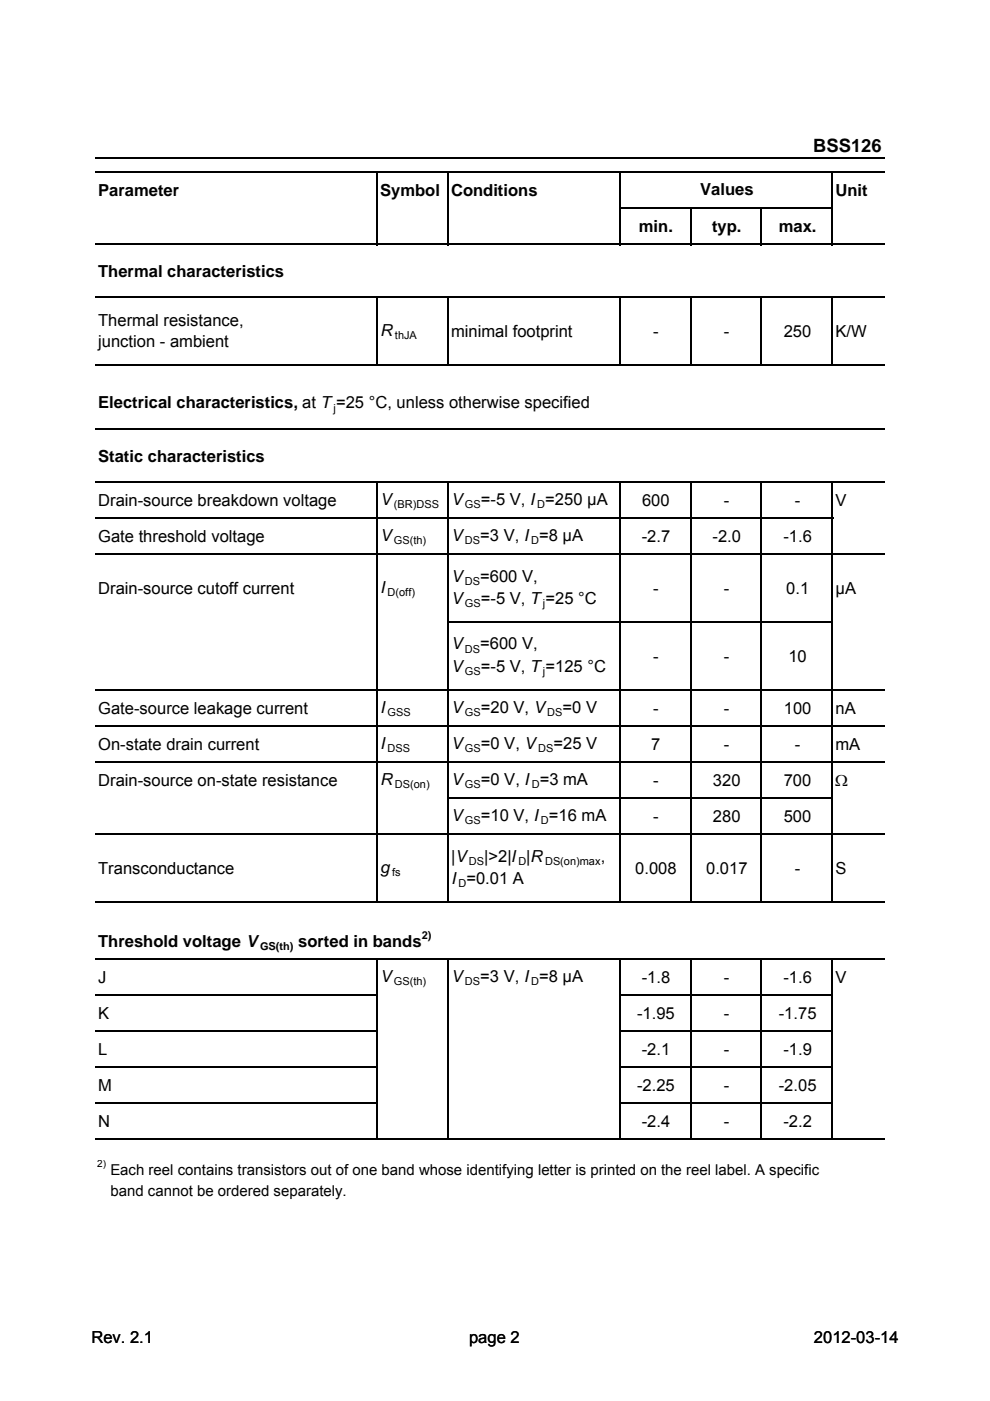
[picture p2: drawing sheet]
<svg xmlns="http://www.w3.org/2000/svg" width="210mm" height="297mm" viewBox="0 0 210 297" stroke-linecap="round" stroke-linejoin="round" font-family="sans-serif">
<defs><g id="words">
<text font-size="3.9" x="172.5" y="32.2">BSS126</text>
<g font-size="3.5">
<text x="20.8" y="41.6">Parameter</text>
<text x="80.6" y="41.6">Symbol Conditions</text>
<text x="148.5" y="41.4">Values</text>
<text x="177.2" y="41.6">Unit</text>
<text x="135.5" y="49.3">min.</text>
<text x="151" y="49.3">typ.</text>
<text x="165.2" y="49.3">max.</text>
<text x="20.8" y="58.7">Thermal characteristics</text>
<text x="20.8" y="69.2">Thermal resistance,</text>
<text x="80.6" y="71.2">R</text>
<text x="95.7" y="71.4">minimal footprint</text>
<text x="138.5" y="71.4">-</text>
<text x="153.5" y="71.4">-</text>
<text x="166.2" y="71.4">250</text>
<text x="177.2" y="71.4">K/W</text>
<text x="20.8" y="73.5">junction - ambient</text>
<text x="20.8" y="86.6">Electrical characteristics, at T =25 °C, unless otherwise specified</text>
<text x="20.8" y="97.9">Static characteristics</text>
<text x="20.8" y="107.3">Drain-source breakdown voltage</text>
<text x="80.6" y="107.1">V</text>
<text x="95.7" y="107.1">V</text>
<text x="102" y="107.1">=-5 V, I =250 µA</text>
<text x="136.2" y="107.3">600</text>
<text x="153.5" y="107.3">-</text>
<text x="168.6" y="107.3">-</text>
<text x="177.2" y="107.3">V</text>
<text x="20.8" y="114.9">Gate threshold voltage</text>
<text x="80.6" y="114.7">V</text>
<text x="95.7" y="114.7">V</text>
<text x="101.9" y="114.7">=3 V, I =8 µA</text>
<text x="136.1" y="114.9">-2.7</text>
<text x="151.1" y="114.9">-2.0</text>
<text x="166.2" y="114.9">-1.6</text>
<text x="20.8" y="125.9">Drain-source cutoff current</text>
<text x="80.6" y="125.7">I</text>
<text x="95.7" y="123.3">V</text>
<text x="101.9" y="123.3">=600 V,</text>
<text x="138.5" y="125.9">-</text>
<text x="153.5" y="125.9">-</text>
<text x="166.8" y="125.9">0.1</text>
<text x="177.2" y="125.9">µA</text>
<text x="95.7" y="128.1">V</text>
<text x="102" y="128.1">=-5 V, T =25 °C</text>
<text x="95.7" y="137.7">V</text>
<text x="101.9" y="137.7">=600 V,</text>
<text x="95.7" y="142.5">V</text>
<text x="102" y="142.5">=-5 V, T =125 °C</text>
<text x="138.5" y="140.3">-</text>
<text x="153.5" y="140.3">-</text>
<text x="167.2" y="140.3">10</text>
<text x="20.8" y="151.3">Gate-source leakage current</text>
<text x="80.6" y="151.1">I</text>
<text x="95.7" y="151.1">V</text>
<text x="102" y="151.1">=20 V, V</text>
<text x="119.3" y="151.1">=0 V</text>
<text x="138.5" y="151.3">-</text>
<text x="153.5" y="151.3">-</text>
<text x="166.2" y="151.3">100</text>
<text x="177.2" y="151.3">nA</text>
<text x="20.8" y="159">On-state drain current</text>
<text x="80.6" y="158.8">I</text>
<text x="95.7" y="158.7">V</text>
<text x="102" y="158.7">=0 V, V</text>
<text x="117.4" y="158.7">=25 V</text>
<text x="138.1" y="159">7</text>
<text x="153.5" y="159">-</text>
<text x="168.6" y="159">-</text>
<text x="177.2" y="159">mA</text>
<text x="20.8" y="166.6">Drain-source on-state resistance</text>
<text x="80.6" y="166.4">R</text>
<text x="95.7" y="166.4">V</text>
<text x="102" y="166.4">=0 V, I =3 mA</text>
<text x="138.5" y="166.6">-</text>
<text x="151.2" y="166.6">320</text>
<text x="166.2" y="166.6">700</text>
<text x="177.2" y="166.8">Ω</text>
<text x="95.7" y="174.1">V</text>
<text x="102" y="174.1">=10 V, I =16 mA</text>
<text x="138.5" y="174.3">-</text>
<text x="151.2" y="174.3">280</text>
<text x="166.2" y="174.3">500</text>
<text x="20.8" y="185.3">Transconductance</text>
<text x="80.6" y="185.1">g</text>
<text x="95.7" y="182.7">|V</text>
<text x="102.7" y="182.7">|&gt;2|I |R</text>
<text x="127.5" y="182.7">,</text>
<text x="134.7" y="185.3">0.008</text>
<text x="149.8" y="185.3">0.017</text>
<text x="168.6" y="185.3">-</text>
<text x="177.2" y="185.3">S</text>
<text x="95.7" y="187.5">I =0.01 A</text>
<text x="20.8" y="200.8">Threshold voltage V</text>
<text x="63.2" y="200.8">sorted in bands</text>
<text x="20.8" y="208.3">J</text>
<text x="80.6" y="208.1">V</text>
<text x="95.7" y="208.1">V</text>
<text x="101.9" y="208.1">=3 V, I =8 µA</text>
<text x="136.1" y="208.3">-1.8</text>
<text x="153.5" y="208.3">-</text>
<text x="166.2" y="208.3">-1.6</text>
<text x="177.2" y="208.3">V</text>
<text x="20.8" y="216">K</text>
<text x="135.1" y="216">-1.95</text>
<text x="153.5" y="216">-</text>
<text x="165.2" y="216">-1.75</text>
<text x="20.8" y="223.6">L</text>
<text x="136.1" y="223.6">-2.1</text>
<text x="153.5" y="223.6">-</text>
<text x="166.2" y="223.6">-1.9</text>
<text x="20.8" y="231.3">M</text>
<text x="135.1" y="231.3">-2.25</text>
<text x="153.5" y="231.3">-</text>
<text x="165.2" y="231.3">-2.05</text>
<text x="20.8" y="239">N</text>
<text x="136.1" y="239">-2.4</text>
<text x="153.5" y="239">-</text>
<text x="166.2" y="239">-2.2</text>
<text x="19.4" y="284.6">Rev. 2.1</text>
<text x="99.5" y="284.6">page 2</text>
<text x="172.6" y="284.6">2012-03-14</text>
</g>
<g font-size="3.2">
<text x="23.4" y="249.1">Each reel contains transistors out of one band whose identifying letter is printed on the reel label. A specific</text>
<text x="23.4" y="253.6">band cannot be ordered separately.</text>
</g>
<g font-size="2.3">
<text x="83.8" y="71.8">thJA</text>
<text x="70.7" y="87.2">j</text>
<text x="83.6" y="107.7">(BR)DSS</text>
<text x="98.6" y="107.7">GS</text>
<text x="114" y="107.7">D</text>
<text x="83.6" y="115.4">GS(th)</text>
<text x="98.6" y="115.4">DS</text>
<text x="112.6" y="115.4">D</text>
<text x="98.6" y="124">DS</text>
<text x="82.2" y="126.4">D(off)</text>
<text x="98.6" y="128.8">GS</text>
<text x="115.1" y="128.8">j</text>
<text x="98.6" y="138.3">DS</text>
<text x="98.6" y="143.1">GS</text>
<text x="115.1" y="143.1">j</text>
<text x="82.2" y="151.8">GSS</text>
<text x="98.6" y="151.8">GS</text>
<text x="116.1" y="151.8">DS</text>
<text x="82.2" y="159.4">DSS</text>
<text x="98.6" y="159.4">GS</text>
<text x="114.1" y="159.4">DS</text>
<text x="83.8" y="167.1">DS(on)</text>
<text x="98.6" y="167.1">GS</text>
<text x="112.8" y="167.1">D</text>
<text x="98.6" y="174.8">GS</text>
<text x="114.7" y="174.8">D</text>
<text x="83.2" y="185.8">fs</text>
<text x="99.4" y="183.3">DS</text>
<text x="109.9" y="183.3">D</text>
<text x="115.6" y="183.3">DS(on)max</text>
<text x="97.2" y="188.1">D</text>
<text x="55.2" y="201.5">GS(th)</text>
<text x="89.5" y="199.1">2)</text>
<text x="83.6" y="208.8">GS(th)</text>
<text x="98.6" y="208.8">DS</text>
<text x="112.6" y="208.8">D</text>
</g>
<text font-size="2.1" x="20.6" y="247.5">2)</text>
</g></defs>
<g fill="none" stroke="#000" stroke-width=".34">
<path d="M20.2 33.4h167.5M20.2 36.5h167.5M80 36.7v15.3M95 36.7v15.3M131.4 36.7v15.3M176.5 36.7v15.3M20.2 51.8h167.5M131.6 44.2h45.1M146.5 44.3v7.7M161.5 44.3v7.7M20.2 62.9h167.5M20.2 77.3h167.5"/>
<path d="M80 63.1v14.4M95 63.1v14.4M131.4 63.1v14.4M146.5 63.1v14.4M161.5 63.1v14.4M176.5 63.1v14.4M20.2 91.1h167.5M20.2 102.2h167.5M20.2 109.9h156.5M20.2 117.5h167.5M80 102.4v59.3M95 102.4v59.3"/>
<path d="M131.4 102.4v59.3M146.5 102.4v59.3M161.5 102.4v59.3M176.5 102.4v59.3M95.2 131.9h81.5M20.2 146.2h167.5M20.2 153.9h167.5M20.2 161.5h167.5"/>
</g>
<path d="M20.3 153.9h167.4v109.8h-167.4z" fill="#fff"/>
<g fill="none" stroke="#000" stroke-width=".34">
<path d="M20.2 146.2h167.5M20.2 153.9h167.5M80 146.4v45M95 146.4v45M131.4 146.4v45M146.5 146.4v45M161.5 146.4v45M176.5 146.4v45M20.2 161.5h167.5M20.2 176.9h167.5M95.2 169.2h81.5M20.2 191.2h167.5"/>
<path d="M20.2 210.9h59.9M20.2 218.6h59.9M20.2 203.2h167.5M80 203.4v38.3M95 203.4v38.3M131.4 203.4v38.3M131.6 210.9h45.1M131.6 218.6h45.1M146.5 203.4v38.3M161.5 203.4v38.3M176.5 203.4v38.3M20.2 226.2h59.9"/>
<path d="M20.2 233.9h59.9M131.6 226.2h45.1M131.6 233.9h45.1M20.2 241.6h167.5"/>
</g>
<use href="#words"/>
</svg>
